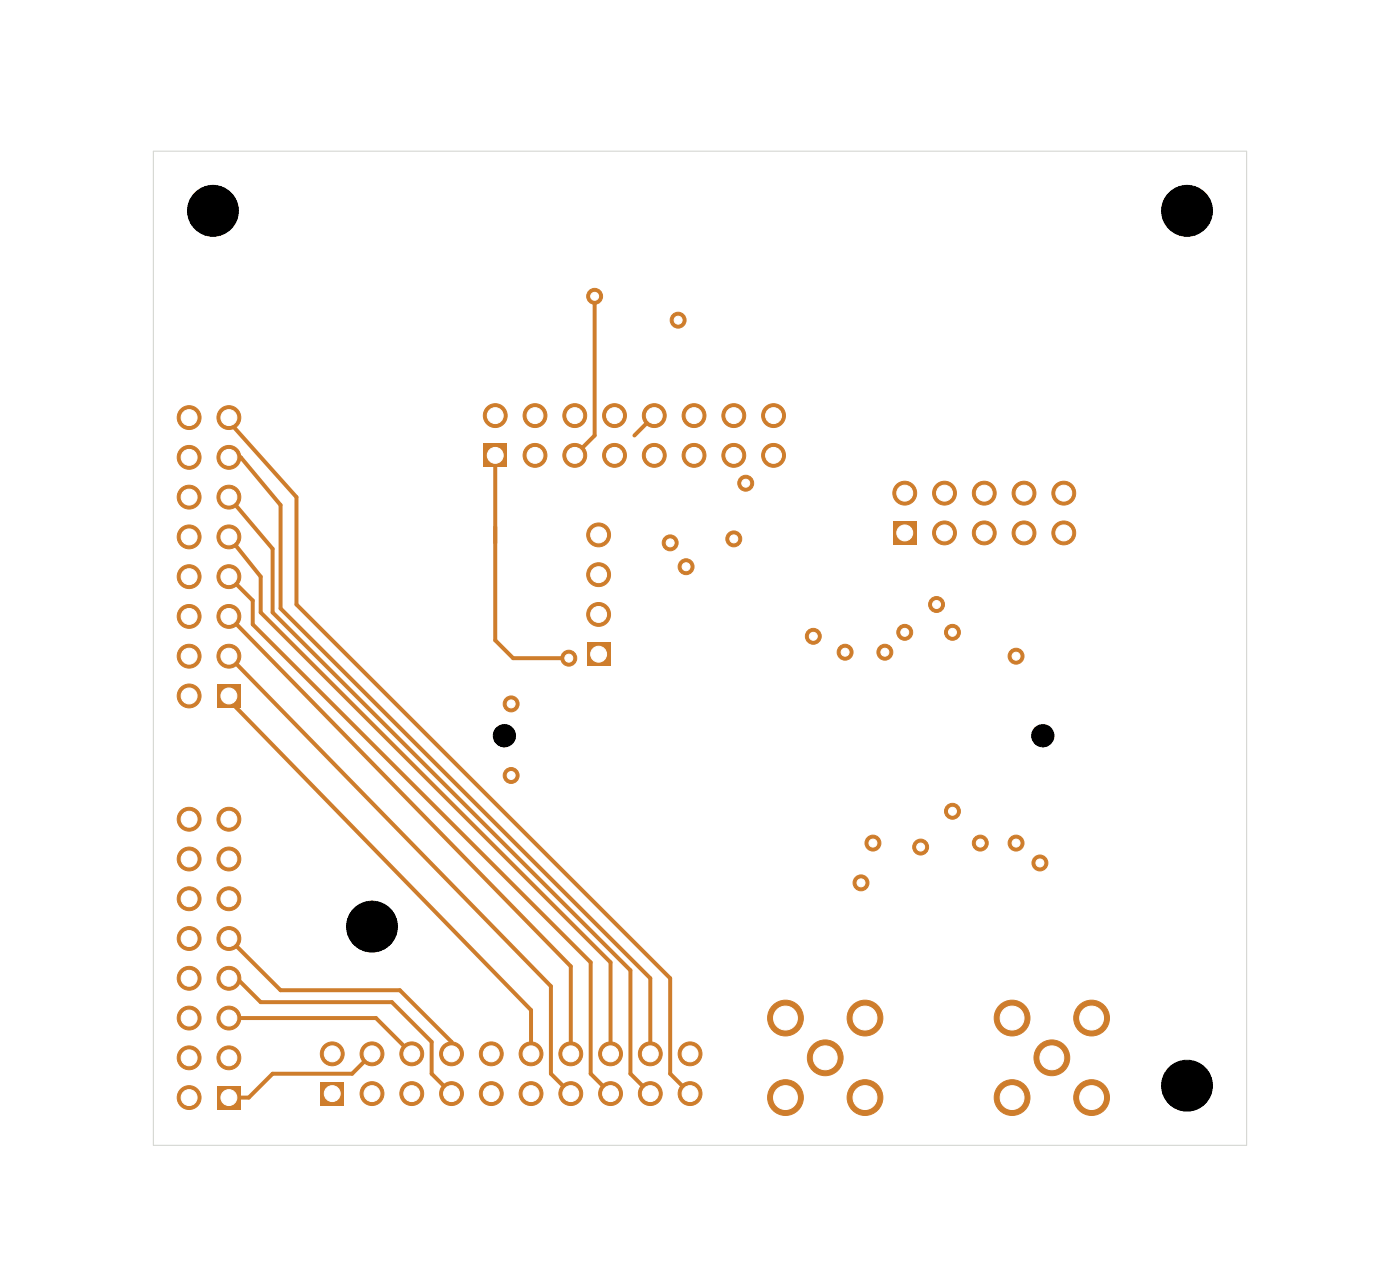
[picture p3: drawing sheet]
<svg xmlns="http://www.w3.org/2000/svg" width="70mm" height="63mm" viewBox="0 0 70 63" stroke-linecap="round" stroke-linejoin="round" font-family="sans-serif">
<path d="M29.3 32h1.2v1.2h-1.2z" fill="#ce7d2c"/>
<g fill="#ce7d2c" stroke="#ce7d2c" stroke-width=".05">
<circle cx="29.9" cy="30.6" r=".6"/>
<circle cx="29.9" cy="28.7" r=".6"/>
<circle cx="29.9" cy="26.7" r=".6"/>
</g>
<path d="M10.8 34.1h1.2v1.2h-1.2z" fill="#ce7d2c"/>
<g fill="#ce7d2c" stroke="#ce7d2c" stroke-width=".05">
<circle cx="9.4" cy="34.7" r=".6"/>
<circle cx="11.4" cy="32.7" r=".6"/>
<circle cx="9.4" cy="32.7" r=".6"/>
<circle cx="11.4" cy="30.7" r=".6"/>
<circle cx="9.4" cy="30.7" r=".59"/>
<circle cx="11.4" cy="28.8" r=".6"/>
<circle cx="9.4" cy="28.8" r=".6"/>
<circle cx="11.4" cy="26.8" r=".6"/>
<circle cx="9.4" cy="26.8" r=".6"/>
<circle cx="11.4" cy="24.8" r=".6"/>
<circle cx="9.4" cy="24.8" r=".6"/>
<circle cx="11.4" cy="22.8" r=".6"/>
<circle cx="9.4" cy="22.8" r=".6"/>
<circle cx="11.4" cy="20.8" r=".6"/>
<circle cx="9.4" cy="20.8" r=".59"/>
<circle cx="52.5" cy="52.8" r=".89"/>
<circle cx="50.5" cy="54.8" r=".89"/>
<circle cx="50.5" cy="50.8" r=".89"/>
<circle cx="54.5" cy="54.8" r=".89"/>
<circle cx="54.5" cy="50.8" r=".89"/>
<circle cx="41.2" cy="52.8" r=".89"/>
<circle cx="39.2" cy="54.7" r=".89"/>
<circle cx="39.2" cy="50.8" r=".89"/>
<circle cx="43.2" cy="54.7" r=".89"/>
<circle cx="43.2" cy="50.8" r=".89"/>
</g>
<path d="M10.8 54.2h1.2v1.1h-1.2z" fill="#ce7d2c"/>
<g fill="#ce7d2c" stroke="#ce7d2c" stroke-width=".05">
<circle cx="9.4" cy="54.8" r=".6"/>
<circle cx="11.4" cy="52.8" r=".6"/>
<circle cx="9.4" cy="52.8" r=".6"/>
<circle cx="11.4" cy="50.8" r=".6"/>
<circle cx="9.4" cy="50.8" r=".6"/>
<circle cx="11.4" cy="48.8" r=".6"/>
<circle cx="9.4" cy="48.8" r=".6"/>
<circle cx="11.4" cy="46.8" r=".6"/>
<circle cx="9.4" cy="46.8" r=".6"/>
<circle cx="11.4" cy="44.8" r=".6"/>
<circle cx="9.4" cy="44.8" r=".6"/>
<circle cx="11.4" cy="42.8" r=".6"/>
<circle cx="9.4" cy="42.8" r=".6"/>
<circle cx="11.4" cy="40.9" r=".6"/>
<circle cx="9.4" cy="40.9" r=".6"/>
</g>
<path d="M24.1 22.1h1.2v1.2h-1.2z" fill="#ce7d2c"/>
<g fill="#ce7d2c" stroke="#ce7d2c" stroke-width=".05">
<circle cx="24.7" cy="20.7" r=".6"/>
<circle cx="26.7" cy="22.7" r=".6"/>
<circle cx="26.7" cy="20.7" r=".6"/>
<circle cx="28.7" cy="22.7" r=".59"/>
<circle cx="28.7" cy="20.7" r=".6"/>
<circle cx="30.7" cy="22.7" r=".6"/>
<circle cx="30.7" cy="20.7" r=".6"/>
<circle cx="32.6" cy="22.7" r=".6"/>
<circle cx="32.6" cy="20.7" r=".6"/>
<circle cx="34.6" cy="22.7" r=".59"/>
<circle cx="34.6" cy="20.7" r=".6"/>
<circle cx="36.6" cy="22.7" r=".6"/>
<circle cx="36.6" cy="20.7" r=".6"/>
<circle cx="38.6" cy="22.7" r=".59"/>
<circle cx="38.6" cy="20.7" r=".6"/>
</g>
<path d="M16 54h1.2v1.1h-1.2z" fill="#ce7d2c"/>
<g fill="#ce7d2c" stroke="#ce7d2c" stroke-width=".05">
<circle cx="16.6" cy="52.6" r=".6"/>
<circle cx="18.6" cy="54.6" r=".6"/>
<circle cx="18.6" cy="52.6" r=".6"/>
<circle cx="20.5" cy="54.6" r=".6"/>
<circle cx="20.5" cy="52.6" r=".6"/>
<circle cx="22.5" cy="54.6" r=".6"/>
<circle cx="22.5" cy="52.6" r=".6"/>
<circle cx="24.5" cy="54.6" r=".6"/>
<circle cx="24.5" cy="52.6" r=".6"/>
<circle cx="26.5" cy="54.6" r=".6"/>
<circle cx="26.5" cy="52.6" r=".6"/>
<circle cx="28.5" cy="54.6" r=".6"/>
<circle cx="28.5" cy="52.6" r=".6"/>
<circle cx="30.5" cy="54.6" r=".6"/>
<circle cx="30.5" cy="52.6" r=".6"/>
<circle cx="32.4" cy="54.6" r=".6"/>
<circle cx="32.4" cy="52.6" r=".6"/>
<circle cx="34.4" cy="54.6" r=".6"/>
<circle cx="34.4" cy="52.6" r=".6"/>
</g>
<path d="M44.5 26h1.2v1.2h-1.2z" fill="#ce7d2c"/>
<g fill="#ce7d2c" stroke="#ce7d2c" stroke-width=".05">
<circle cx="45.1" cy="24.6" r=".6"/>
<circle cx="47.1" cy="26.6" r=".6"/>
<circle cx="47.1" cy="24.6" r=".6"/>
<circle cx="49.1" cy="26.6" r=".6"/>
<circle cx="49.1" cy="24.6" r=".6"/>
<circle cx="51.1" cy="26.6" r=".59"/>
<circle cx="51.1" cy="24.6" r=".59"/>
<circle cx="53.1" cy="26.6" r=".6"/>
<circle cx="53.1" cy="24.6" r=".6"/>
<circle cx="51.9" cy="43" r=".4"/>
<circle cx="43" cy="44" r=".4"/>
<circle cx="44.1" cy="32.5" r=".4"/>
<circle cx="47.5" cy="40.5" r=".4"/>
<circle cx="42.2" cy="32.5" r=".4"/>
<circle cx="50.7" cy="32.7" r=".4"/>
<circle cx="50.7" cy="42.1" r=".4"/>
<circle cx="43.6" cy="42.1" r=".4"/>
<circle cx="25.5" cy="38.7" r=".4"/>
<circle cx="25.5" cy="35.1" r=".4"/>
<circle cx="33.8" cy="16" r=".4"/>
<circle cx="40.6" cy="31.7" r=".4"/>
<circle cx="48.9" cy="42.1" r=".4"/>
<circle cx="28.4" cy="32.8" r=".4"/>
<circle cx="29.7" cy="14.8" r=".4"/>
<circle cx="34.2" cy="28.3" r=".4"/>
<circle cx="33.4" cy="27.1" r=".4"/>
<circle cx="37.2" cy="24.1" r=".4"/>
<circle cx="36.6" cy="26.9" r=".4"/>
<circle cx="45.9" cy="42.3" r=".4"/>
<circle cx="45.1" cy="31.5" r=".4"/>
<circle cx="46.7" cy="30.2" r=".4"/>
<circle cx="47.5" cy="31.5" r=".4"/>
</g>
<g fill="none" stroke="#ce7d2c" stroke-width=".2">
<path d="M29.7 14.8v6.9l-1 1M11.2 34.7l15.3 15.7v2.2M11.4 32.7l16.1 16.5v4.4l1 1M11.4 30.7l17.1 17.5v4.4M11.4 28.8l1.2 1.2v1.1l16.9 16.9v5.6l1 1M11.4 26.8l1.6 2v1.8l17.5 17.4v4.6M11.4 24.8l2.2 2.6v3.2l17.9 17.8v5.2l.9 1M11.4 23.2l.6-.4 2 2.4v5.2l18.4 18.4v3.8M11.4 21.2v-.2l3.4 3.8v5.4l18.6 18.6v4.8l1 1M24.7 22.7v9.2l.9 .9h2.8M32.6 20.7l-.9 1M11.4 50.8h7.4l1.7 1.8"/>
<path d="M11.4 48.8h.4l1.2 1.2h6.6l1.9 2v1.6l1 1M11.4 46.8l2.6 2.6h5.9l2.6 2.6v.6M18.6 52.6l-1 1h-4l-1.2 1.2h-1"/>
</g>
<path d="M7.7 7.5h54.5v49.6h-54.5z" fill="none" stroke="#d0d2cd" stroke-width=".05"/>
<g fill="#fff" stroke="#fff" stroke-width=".05">
<circle cx="51.9" cy="43" r=".2"/>
<circle cx="43" cy="44" r=".2"/>
<circle cx="44.1" cy="32.5" r=".2"/>
<circle cx="47.5" cy="40.5" r=".2"/>
<circle cx="42.2" cy="32.5" r=".2"/>
<circle cx="50.7" cy="32.7" r=".2"/>
<circle cx="50.7" cy="42.1" r=".2"/>
<circle cx="43.6" cy="42.1" r=".2"/>
<circle cx="25.5" cy="38.7" r=".2"/>
<circle cx="25.5" cy="35.1" r=".2"/>
<circle cx="33.8" cy="16" r=".2"/>
<circle cx="40.6" cy="31.7" r=".2"/>
<circle cx="48.9" cy="42.1" r=".2"/>
<circle cx="28.4" cy="32.8" r=".2"/>
<circle cx="29.7" cy="14.8" r=".2"/>
<circle cx="34.2" cy="28.3" r=".2"/>
<circle cx="33.4" cy="27.1" r=".2"/>
<circle cx="37.2" cy="24.1" r=".2"/>
<circle cx="36.6" cy="26.9" r=".2"/>
<circle cx="45.9" cy="42.3" r=".2"/>
<circle cx="45.1" cy="31.5" r=".2"/>
<circle cx="46.7" cy="30.2" r=".2"/>
<circle cx="47.5" cy="31.5" r=".2"/>
<circle cx="29.9" cy="32.6" r=".4"/>
<circle cx="29.9" cy="30.6" r=".4"/>
<circle cx="29.9" cy="28.7" r=".4"/>
<circle cx="29.9" cy="26.7" r=".4"/>
<circle cx="11.4" cy="34.7" r=".4"/>
<circle cx="9.4" cy="34.7" r=".4"/>
<circle cx="11.4" cy="32.7" r=".4"/>
<circle cx="9.4" cy="32.7" r=".4"/>
<circle cx="11.4" cy="30.7" r=".4"/>
<circle cx="9.4" cy="30.7" r=".4"/>
<circle cx="11.4" cy="28.8" r=".4"/>
<circle cx="9.4" cy="28.8" r=".4"/>
<circle cx="11.4" cy="26.8" r=".4"/>
<circle cx="9.4" cy="26.8" r=".4"/>
<circle cx="11.4" cy="24.8" r=".4"/>
<circle cx="9.4" cy="24.8" r=".4"/>
<circle cx="11.4" cy="22.8" r=".4"/>
<circle cx="9.4" cy="22.8" r=".4"/>
<circle cx="11.4" cy="20.8" r=".4"/>
<circle cx="9.4" cy="20.8" r=".4"/>
<circle cx="52.5" cy="52.8" r=".6"/>
<circle cx="50.5" cy="54.8" r=".59"/>
<circle cx="50.5" cy="50.8" r=".59"/>
<circle cx="54.5" cy="54.8" r=".59"/>
<circle cx="54.5" cy="50.8" r=".59"/>
<circle cx="41.2" cy="52.8" r=".59"/>
<circle cx="39.2" cy="54.8" r=".6"/>
<circle cx="39.2" cy="50.8" r=".6"/>
<circle cx="43.2" cy="54.8" r=".6"/>
<circle cx="43.2" cy="50.8" r=".6"/>
<circle cx="11.4" cy="54.8" r=".4"/>
<circle cx="9.4" cy="54.8" r=".4"/>
<circle cx="11.4" cy="52.8" r=".4"/>
<circle cx="9.4" cy="52.8" r=".4"/>
<circle cx="11.4" cy="50.8" r=".4"/>
<circle cx="9.4" cy="50.8" r=".4"/>
<circle cx="11.4" cy="48.8" r=".4"/>
<circle cx="9.4" cy="48.8" r=".4"/>
<circle cx="11.4" cy="46.8" r=".4"/>
<circle cx="9.4" cy="46.8" r=".4"/>
<circle cx="11.4" cy="44.8" r=".4"/>
<circle cx="9.4" cy="44.8" r=".4"/>
<circle cx="11.4" cy="42.8" r=".4"/>
<circle cx="9.4" cy="42.8" r=".4"/>
<circle cx="11.4" cy="40.9" r=".4"/>
<circle cx="9.4" cy="40.9" r=".4"/>
<circle cx="24.7" cy="22.7" r=".4"/>
<circle cx="24.7" cy="20.7" r=".4"/>
<circle cx="26.7" cy="22.7" r=".4"/>
<circle cx="26.7" cy="20.7" r=".4"/>
<circle cx="28.7" cy="22.7" r=".4"/>
<circle cx="28.7" cy="20.7" r=".4"/>
<circle cx="30.7" cy="22.7" r=".4"/>
<circle cx="30.7" cy="20.7" r=".4"/>
<circle cx="32.6" cy="22.7" r=".4"/>
<circle cx="32.6" cy="20.7" r=".4"/>
<circle cx="34.6" cy="22.7" r=".4"/>
<circle cx="34.6" cy="20.7" r=".4"/>
<circle cx="36.6" cy="22.7" r=".4"/>
<circle cx="36.6" cy="20.7" r=".4"/>
<circle cx="38.6" cy="22.7" r=".4"/>
<circle cx="38.6" cy="20.7" r=".4"/>
<circle cx="16.6" cy="54.6" r=".4"/>
<circle cx="16.6" cy="52.6" r=".4"/>
<circle cx="18.6" cy="54.6" r=".4"/>
<circle cx="18.6" cy="52.6" r=".4"/>
<circle cx="20.5" cy="54.6" r=".4"/>
<circle cx="20.5" cy="52.6" r=".4"/>
<circle cx="22.5" cy="54.6" r=".4"/>
<circle cx="22.5" cy="52.6" r=".4"/>
<circle cx="24.5" cy="54.6" r=".4"/>
<circle cx="24.5" cy="52.6" r=".4"/>
<circle cx="26.5" cy="54.6" r=".4"/>
<circle cx="26.5" cy="52.6" r=".4"/>
<circle cx="28.5" cy="54.6" r=".4"/>
<circle cx="28.5" cy="52.6" r=".4"/>
<circle cx="30.5" cy="54.6" r=".4"/>
<circle cx="30.5" cy="52.6" r=".4"/>
<circle cx="32.4" cy="54.6" r=".4"/>
<circle cx="32.4" cy="52.6" r=".4"/>
<circle cx="34.4" cy="54.6" r=".4"/>
<circle cx="34.4" cy="52.6" r=".4"/>
<circle cx="45.1" cy="26.6" r=".4"/>
<circle cx="45.1" cy="24.6" r=".4"/>
<circle cx="47.1" cy="26.6" r=".4"/>
<circle cx="47.1" cy="24.6" r=".4"/>
<circle cx="49.1" cy="26.6" r=".4"/>
<circle cx="49.1" cy="24.6" r=".4"/>
<circle cx="51.1" cy="26.6" r=".4"/>
<circle cx="51.1" cy="24.6" r=".4"/>
<circle cx="53.1" cy="26.6" r=".4"/>
<circle cx="53.1" cy="24.6" r=".4"/>
</g>
<g fill="#000" stroke="#000" stroke-width=".05">
<circle cx="10.6" cy="10.5" r="1.27"/>
<circle cx="59.2" cy="10.5" r="1.27"/>
<circle cx="25.2" cy="36.7" r=".56"/>
<circle cx="52" cy="36.7" r=".56"/>
<circle cx="18.6" cy="46.2" r="1.27"/>
<circle cx="59.2" cy="54.2" r="1.27"/>
</g>
</svg>
